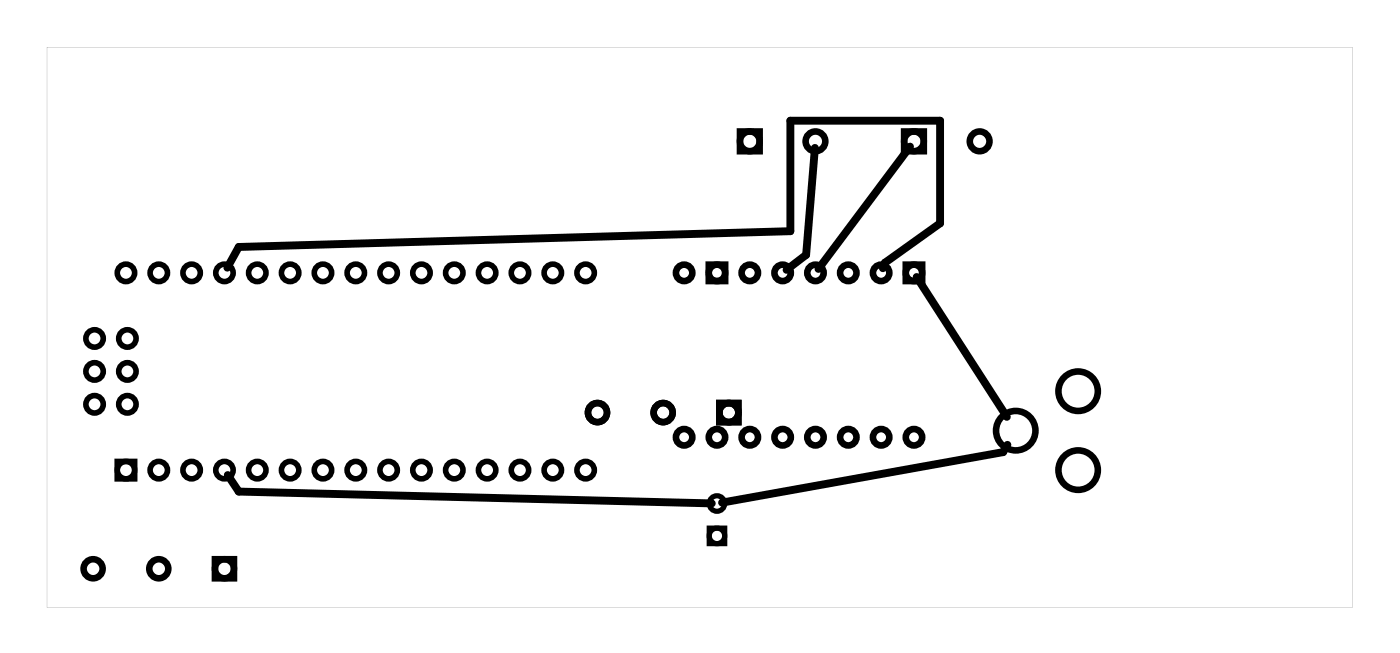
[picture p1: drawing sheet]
<svg xmlns="http://www.w3.org/2000/svg" width="108mm" height="50mm" viewBox="0 0 108 50" stroke-linecap="round" stroke-linejoin="round" font-family="sans-serif">
<path d="M3.6 3.6h101v43.3h-101zM3.6 3.6v43.3h101v-43.3z" fill="#000"/>
<g fill="none" stroke="#000" stroke-width=".43">
<path d="M9.1 35.6h1.3v1.4h-1.3z"/>
<circle cx="7.3" cy="28.7" r=".67"/>
<circle cx="7.3" cy="31.2" r=".67"/>
<circle cx="7.3" cy="26.1" r=".67"/>
<circle cx="9.7" cy="36.3" r=".67"/>
<circle cx="9.7" cy="21.1" r=".67"/>
<circle cx="9.9" cy="28.7" r=".67"/>
<circle cx="9.9" cy="31.2" r=".67"/>
<circle cx="9.9" cy="26.1" r=".67"/>
<circle cx="12.3" cy="36.3" r=".67"/>
<circle cx="12.3" cy="21.1" r=".67"/>
<circle cx="14.8" cy="36.3" r=".67"/>
<circle cx="14.8" cy="21.1" r=".67"/>
<circle cx="17.4" cy="36.3" r=".67"/>
<circle cx="17.4" cy="21.1" r=".67"/>
<circle cx="19.9" cy="36.3" r=".67"/>
<circle cx="19.9" cy="21.1" r=".67"/>
<circle cx="22.4" cy="36.3" r=".67"/>
<circle cx="22.4" cy="21.1" r=".67"/>
<circle cx="25" cy="36.3" r=".67"/>
<circle cx="25" cy="21.1" r=".67"/>
<circle cx="27.5" cy="36.3" r=".67"/>
<circle cx="27.5" cy="21.1" r=".67"/>
<circle cx="30.1" cy="36.3" r=".67"/>
<circle cx="30.1" cy="21.1" r=".67"/>
<circle cx="32.6" cy="36.3" r=".67"/>
<circle cx="32.6" cy="21.1" r=".67"/>
<circle cx="35.1" cy="36.3" r=".67"/>
<circle cx="35.1" cy="21.1" r=".67"/>
<circle cx="37.7" cy="36.3" r=".67"/>
<circle cx="37.7" cy="21.1" r=".67"/>
<circle cx="40.2" cy="36.3" r=".67"/>
<circle cx="40.2" cy="21.1" r=".67"/>
<circle cx="42.8" cy="36.3" r=".67"/>
<circle cx="42.8" cy="21.1" r=".67"/>
<circle cx="45.3" cy="36.3" r=".67"/>
<circle cx="45.3" cy="21.1" r=".67"/>
</g>
<g fill="none" stroke="#000" stroke-width=".51">
<path d="M57.2 10.2h1.6v1.5h-1.6zM69.9 10.2h1.6v1.5h-1.6zM54.8 20.4h1.3v1.3h-1.3zM55.6 31.1h1.5v1.5h-1.5zM70.1 20.4h1.2v1.3h-1.2zM16.6 43.2h1.5v1.5h-1.5z"/>
<circle cx="58" cy="10.9" r=".76"/>
<circle cx="63.1" cy="10.9" r=".76"/>
<circle cx="70.7" cy="10.9" r=".76"/>
<circle cx="75.8" cy="10.9" r=".76"/>
<circle cx="46.2" cy="31.9" r=".74"/>
<circle cx="51.3" cy="31.9" r=".74"/>
<circle cx="52.9" cy="21.1" r=".64"/>
<circle cx="52.9" cy="33.8" r=".64"/>
<circle cx="55.5" cy="21.1" r=".64"/>
<circle cx="55.5" cy="33.8" r=".64"/>
<circle cx="56.4" cy="31.9" r=".74"/>
<circle cx="58" cy="33.8" r=".64"/>
<circle cx="58" cy="21.1" r=".64"/>
<circle cx="60.5" cy="33.8" r=".64"/>
<circle cx="60.5" cy="21.1" r=".64"/>
<circle cx="63.1" cy="21.1" r=".64"/>
<circle cx="63.1" cy="33.8" r=".64"/>
<circle cx="65.6" cy="21.1" r=".64"/>
<circle cx="65.6" cy="33.8" r=".64"/>
<circle cx="68.2" cy="21.1" r=".64"/>
<circle cx="68.2" cy="33.8" r=".64"/>
<circle cx="70.7" cy="33.8" r=".64"/>
<circle cx="70.7" cy="21.1" r=".64"/>
<circle cx="78.6" cy="33.3" r="1.52"/>
<circle cx="83.4" cy="30.2" r="1.52"/>
<circle cx="83.4" cy="36.3" r="1.52"/>
<circle cx="7.2" cy="43.9" r=".74"/>
<circle cx="12.3" cy="43.9" r=".74"/>
<circle cx="17.4" cy="43.9" r=".74"/>
</g>
<g fill="none" stroke="#000" stroke-width=".4">
<path d="M54.9 40.8h1.2v1.2h-1.2z"/>
<circle cx="55.5" cy="38.9" r=".6"/>
<circle cx="55.5" cy="41.4" r=".6"/>
</g>
<path d="M63 11.4l-.6 8.3-1.6 1.1M70.4 11.3l-7.1 9.5M17.6 20.7l.9-1.6 42.6-1.2v-8.6h11.6v8l-4.2 3-.2 .4M17.6 36.7l.9 1.3 36.6 .9M70.9 21.4l7 10.8M77.9 34.4l-.3 .5-21.7 3.9" fill="none" stroke="#000" stroke-width=".61"/>
</svg>
